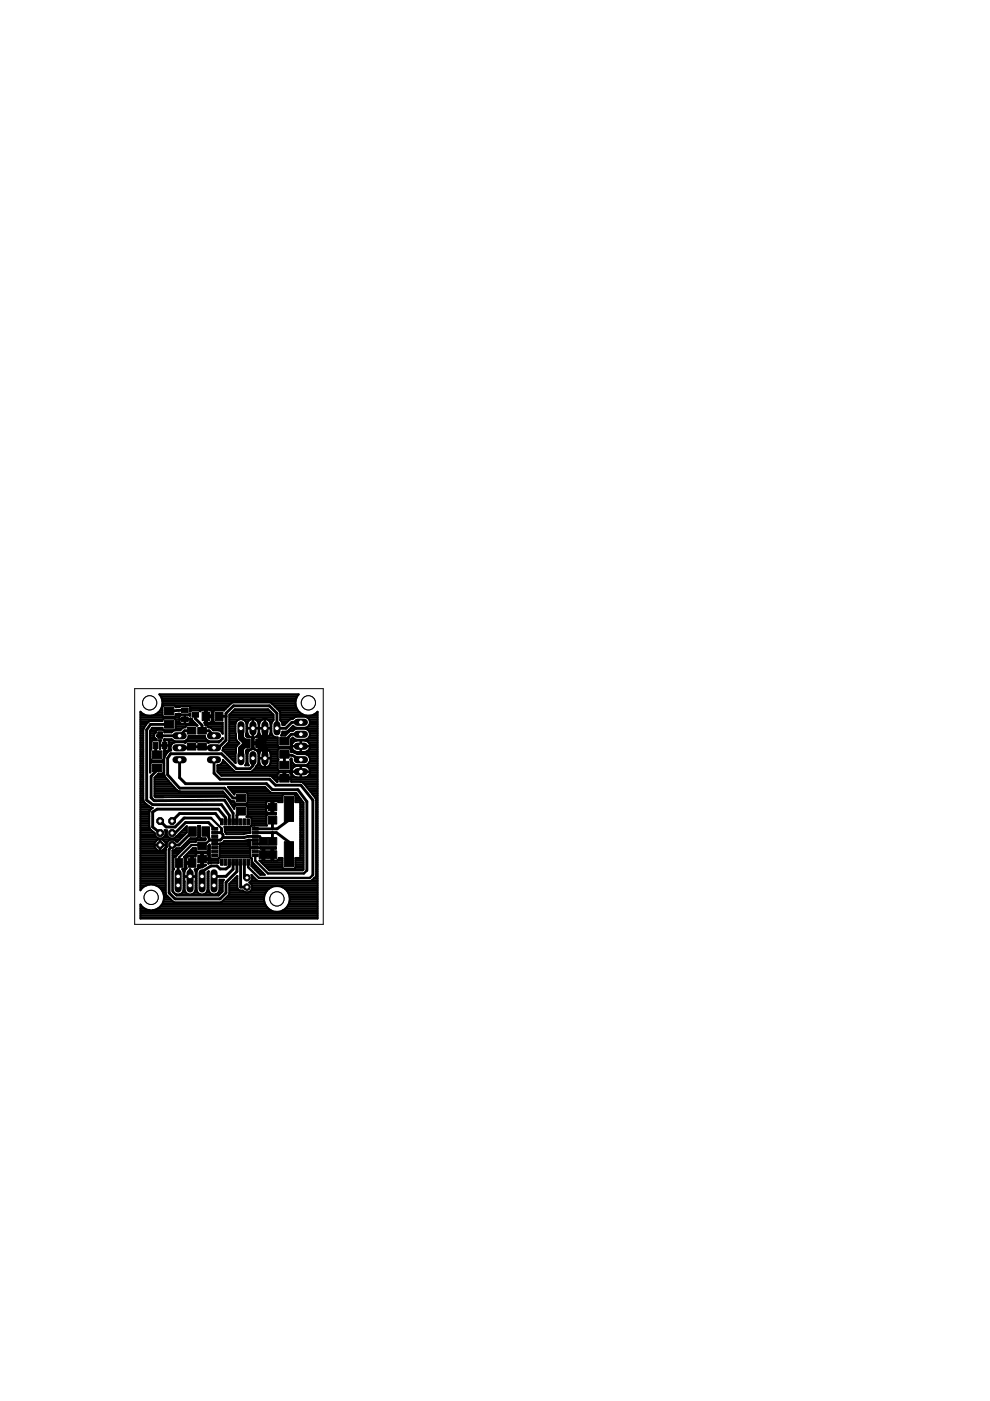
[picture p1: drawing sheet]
<svg xmlns="http://www.w3.org/2000/svg" width="210mm" height="297mm" viewBox="0 0 210 297" stroke-linecap="round" stroke-linejoin="round" font-family="sans-serif">
<g fill="#000" stroke="#000" stroke-width=".21">
<path d="M32.3 159.2h2v1.6h-2zM32.5 157.4h1v1.3h-1zM33.4 155.2h1.1v1.3h-1.1zM34.4 157.4h1v1.3h-1zM34.9 150h2v1.6h-2zM34.9 152.8h2v1.6h-2zM38.5 152h1.4v1h-1.4zM38.5 150.1h1.4v1h-1.4zM39.7 157.6h1.8v1.4h-1.8zM39.7 154.2h1.8v1.4h-1.8zM40.7 151h1.4v1.1h-1.4zM41.9 157.6h1.9v1.4h-1.9z"/>
<path d="M41.9 154.2h1.9v1.4h-1.9zM42.9 151h1.6v1.8h-1.6zM45.7 151h1.6v1.8h-1.6zM51.4 156.7h1.6v1.8h-1.6zM54.2 156.7h1.6v1.8h-1.6zM59.3 159.1h2v1.6h-2zM59.3 156.3h2v1.6h-2zM32.3 162h2v1.6h-2zM40 175.3h1.6v2h-1.6zM41.9 178.5h1.9v1.6h-1.9zM42.8 175.3h1.6v2h-1.6zM44.9 175.5h1.3v.5h-1.3z"/>
<path d="M44.9 176.3h1.3v.5h-1.3zM44.9 177.1h1.3v.5h-1.3zM44.9 177.8h1.3v.6h-1.3zM44.9 178.6h1.3v.6h-1.3zM44.9 179.5h1.3v.5h-1.3zM46.8 173.6h.5v1.3h-.5zM47.5 173.6h.6v1.3h-.6zM48.3 173.6h.6v1.3h-.6zM49.1 173.6h.6v1.3h-.6zM50 173.6h.5v1.3h-.5zM50.1 168.4h2v1.6h-2zM50.1 171.2h2v1.6h-2z"/>
<path d="M50.7 173.6h.6v1.3h-.6zM51.5 173.6h.6v1.3h-.6zM52.3 173.6h.6v1.3h-.6zM53.5 179.5h1.3v.5h-1.3zM53.5 178.6h1.3v.6h-1.3zM53.5 177.8h1.3v.6h-1.3zM53.5 177.1h1.3v.5h-1.3zM53.5 176.3h1.3v.5h-1.3zM53.5 175.5h1.3v.5h-1.3zM54.9 177.6h1.9v1.6h-1.9zM56.9 177.6h1.8v1.6h-1.8zM56.9 170.3h1.8v1.6h-1.8z"/>
<path d="M56.9 173.1h1.8v1.6h-1.8zM59.3 161.4h2v1.6h-2zM59.3 164.2h2v1.6h-2zM60.3 168.8h1.9v5.4h-1.9zM60.3 178.5h1.9v5.3h-1.9zM37.1 182.1h1.7v1.8h-1.7zM39.9 182.1h1.7v1.8h-1.7zM41.9 181.3h1.9v1.6h-1.9zM44.9 180.3h1.3v.5h-1.3zM44.9 181.1h1.3v.5h-1.3zM46.8 182.2h.5v1.3h-.5zM47.5 182.2h.6v1.3h-.6z"/>
<path d="M48.3 182.2h.6v1.3h-.6zM49.1 182.2h.6v1.3h-.6zM50 182.2h.5v1.3h-.5zM50.7 182.2h.6v1.3h-.6zM51.5 182.2h.6v1.3h-.6zM52.3 182.2h.6v1.3h-.6zM53.5 181.1h1.3v.5h-1.3zM53.5 180.3h1.3v.5h-1.3zM54.9 180.4h1.9v1.6h-1.9zM56.9 180.4h1.8v1.6h-1.8z"/>
<circle cx="36.5" cy="174.1" r=".78"/>
</g>
<g fill="none" stroke="#000" stroke-width=".61">
<path d="M33 158.1v1.6l.3 .3M35.9 153.6h-4l-.8 1.1v15l1.3 .9h14.6l1.6 2.3v1.3M39.2 150.6l-3.3 .2M40.6 154.9h-1.5l-1 1.1h-4.8l.7-.1M41.4 151.6v.7l1.4 1.5v1.1h1.5l1.1 1.1M46.5 151.9h1.4M60.3 159.9v2.3M63.8 153.1h-1.9l-1.3 1.3h-1.9v-3.2l-1.6-1.6h-7.6l-1.6 1.6v5.8l-1.6 1.5h-3.2l-.3-.2-4.7 .2M63.8 155.7h-2l-1.5 1.4M33.3 162.8v.5l-1.3 1.3v4.5l.7 .7 14.9-.1 1.8 2.7v1.8M36.5 174.1l1.6-1.6h7.6l1.3 1.7M38.1 161.1v3.8l1.2 1.3h17.2l1.3 1.2h5.4l1.9 2.6v14.6"/>
<path d="M40.8 176.3l-2.8 2.9h-1.5l-.6 .9v9.2l1.2 1.3h9.6l1.2-1.3v-2.2l2.3-2.3v-2M43.6 176.3l.5 .6 .3 1.2h2.3l.6-.5M44.7 173.4h-5.7l-1.9 1.9h-1.9l-1.2-1.2M45.4 161.1v2.8l1.3 1.3h10.4l1.3 1.3h5.4l2.5 3.2v15.8M45.5 176.5h1.4M45.5 175.7l-1.3-1.3h-4.9l-2.2 2.2h-.6M46.9 176.5l.4 .4v.7M47 175.7l-.1 .8M47.8 174.2v-.8l-1.5-1.8h-13l-.9 .6v3.1l1.6 1.3M51.1 172l-.9 .9v1.3M53.6 160.8v1.5l-.6 .7h-2.9l-3.1-3.2h-10.8l-.7 1v3.5l2.6 2.8h9.5l1.8 2.1h1.7M54.1 176.5h4.5l2.7 2v2.6"/>
<path d="M54.1 177.3h-1.5l-.9 .3h-4.4M57.8 173.9v1.8M57.8 176.5v1.9M60.3 160.1h1.6l1.9 1M61.3 171.5v2.4l-2.5 1.8h-4.7M38 183l-.2 .7v2.1M48.6 182.9v.8l-.7 .5h-1.2l-.7-.6h-1.3l-1.9 1.2v1M49.4 182.8v1.5l-1.5 1.5h-2.5M51 182.8v5.3h1.4M51.8 182.8v3.3h.6"/>
</g>
<g fill="none" stroke="#000" stroke-width=".42">
<path d="M29.8 158.2h.6M29.8 158.9h.6M29.8 157.8h.6M29.8 156.3h.6M29.8 155.2h.6M29.8 152.5h4.7M29.8 154.8h.6M29.8 159.7h.6M29.8 159.3h.6M29.8 158.5h.6M29.8 157.4h.6M29.8 157h.6"/>
<path d="M29.8 156.7h.6M29.8 155.9h.6M29.8 155.5h.6M29.8 154.4h.6M29.8 154.1h.9M29.8 153.7h1.2M29.8 153.3h1.4M29.8 152.9h1.8M29.8 152.2h8.2M29.8 151.8h4.7M29.8 151.4h.7M29.8 151h.1"/>
<path d="M31.7 152.9l-.4 .3-.9 1.4v15.2M31.7 152.9h.1M31.8 152.9h2.6v-.3l.3-.2h2.3l.3 .2v2l-.3 .2M31.8 152.9h-.1M31.8 158.2h.3M31.8 158.9h.2M31.8 157.8h.3M31.8 156.3h.9M31.8 155.2h1.2M31.8 159.7h.1M31.8 159.3h.1M31.8 158.5h.3"/>
<path d="M31.8 157.4h.3M31.8 157h.4M31.8 156.7h1.2M31.8 155.9h.8M31.8 155.5h1M31.9 154.8h1.3M32.2 154.4h2.2M32.7 156.3l.3 .4M33 151.4h1.4M33 156.7l.3 .2h-1l-.2 .3-.2 3.8 .3 .2h2.3l.2-.2 .2-4.1h-.2l.2-.2M33.5 151h.9M33.7 157l.2 .2v1.6l.1-.7h1.9v.7l-.2 .3-.8 .1v-2.3l.9 .2 .1 .9h-1.9v-.8l.2-.2z"/>
<path d="M33.8 157h.3M33.9 147.3h29.3M33.9 158.2h.1M33.9 157.8h.1M33.9 150.7h.5M33.9 158.5h.1M33.9 157.4h.1M34.1 147.7h28.9M34.1 150.3h.3M34.3 149.9h.1M34.3 148h28.5M34.4 148.4h28.3"/>
<path d="M34.4 149.5h14.2M34.4 149.2h14.6M34.4 148.8h28.3M34.7 159.7h.7M34.7 159.3h1M34.9 156.7h.1M34.9 158.2h.1M34.9 158.9h.1M34.9 157.8h.1M34.9 155.2h1.6M34.9 158.5h.1M34.9 157.4h.1"/>
<path d="M34.9 157h.1M35.7 157h1.1M35.8 158.9h.4M35.9 158.2h.3M35.9 157.8h.5M35.9 158.5h.3M35.9 157.4h1.1M37.2 152.5h3.5M37.2 151.8h.9M37.3 149.9h.2M37.3 154.4h1.4M37.3 154.1h2"/>
<path d="M37.3 153.7h4.4M37.3 153.3h.8M37.3 152.9h.7M37.3 151.4h.9M37.7 149.9h-.4l-.3-.3h-2.3l-.3 .2v2l.3 .2h2.3l.3-.2v-.4l2.8 .1 .2-.2v.5l-.2-.2h-.9v1.9h.8l.3-.2M37.7 149.9h.4l.2-.2h1.8l.2 .2M37.7 149.9h.1M38 152.5l.1 .8M38.1 153.3l.3 .2h.8v-1.9h-1l-.2 .3v.6h2.4v-.2l1.5 1.5h-2.4l-.2 .4-.6 .1-.5 .5h-1.1l-.7 .5h-1.5v-.3l-.3-.3h-1.3l-.7 1.2 .1 .4M38.3 154.8h-3.6l-.3-.2v-.3h-2.1l-.5 .7v8.8M39.2 157.4h.1M39.2 153.3h.1"/>
<path d="M39.2 152.9h.1M39.2 152.2h.1M39.2 151.8h.1M39.3 157.5l-2.2-.1a1.17 1.17 0 0 0-.8 1.7h-.4l-.3 .3-.8 1.2 .1 3.9M39.3 157.5h.1M39.3 157.5l.2-.3h4.4l.3 .3M39.3 157h4.8M39.8 156.7l.2-.7h1.7h1.8l.1 .7M39.8 156.7l-.7 .5h-2l-.7-.5h-1.5M39.8 156.7h3.8M40 156.3h3.5M40.2 151.4h.1"/>
<path d="M40.3 153.3h1M40.3 150.7h2.2M40.3 149.9v1l.2-.3M40.3 149.9h7.9M40.3 150.3h7.6M40.4 152.5l-.1 .8M40.4 152.9h.6M42.3 150.6l.1 .2M42.4 150.8l.3-.3h.8v1.2h1.4v-.8l-.2-.3-.8-.1v2.7h.7l.3-.2v-.9h-1.4v1.1h-.2l.3 .6h.3l.3 .4 .5 .1 .5 .5h1.2l.4 .2 .4 .6v-2.4h-1.7l-.2-.3M42.4 150.8h.1M43.4 153.3h3.8M43.5 150.7h.4"/>
<path d="M43.5 152.5h.4M43.5 152.9h.4M43.5 152.2h.4M43.5 151.4h.4M43.5 151h.4M43.6 153.7h3.6M43.6 156.7l.8 .5h2l.7-.5M43.9 151.8h1.4M44.1 157.4h.2M44.1 154.1h3.1M44.2 157.5h.1M44.8 150.7h.6"/>
<path d="M44.8 154.4h2.4M44.9 152.9h.4M44.9 152.5h.4M44.9 152.2h.4M44.9 151.4h.4M44.9 151h.4M45.2 154.8h2M46.7 157h.1M46.9 155.2h.3M47.1 156.7l.1-.3v.3M47.1 156.7h.1M47.2 156.7l-.8 .7-2.2 .1"/>
<path d="M47.2 155.5h.1M47.2 158.9h2.8M47.3 158.5h2.7M47.5 159.3h2.5M47.7 158.2h2.5M47.8 159.7h2.2M48.1 157.8h2.4M48.5 157.4h2.1M48.6 156.3h1.4M48.6 155.2h1.3M48.6 152.5h2.1M48.6 154.8h1.3"/>
<path d="M48.6 157h1.6M48.6 156.7h1.5M48.6 155.9h1.4M48.6 155.5h1.4M48.6 154.4h1.3M48.6 154.1h1.3M48.6 153.7h1.3M48.6 153.3h1.4M48.6 152.9h1.6M48.6 152.2h9.4M48.6 151.8h9.4M48.7 151.4h9.2"/>
<path d="M49.1 151h8.4M49.5 150.7h7.6M50 156.7l-.1-3.3a1.2 1.2 0 0 1 1.2-.9 1.2 1.2 0 0 1 1.2 .9l-.2 2.6 .3 .3h.7l-.3-.2a1.61 1.61 0 0 1-.4-1.6h2.4v.9l-.5 .8h.5v2.7h-.6l-.4-.4M50 156.7l.2 .3M50.2 157l.6 .6-.8 .9M51.5 152.5h1.6M52 152.9h.7M52.1 159.3h.6M52.1 155.9h.6M52.2 159.7h.3M52.2 155.5h.3M52.2 153.3h.3"/>
<path d="M52.3 155.2h.1M52.3 154.8h.1M52.3 154.4h1.3M52.3 154.1h.1M52.3 153.7h.1M52.4 158.9l-.3 .3 .2 2.5-.3 .6 .7-.1-.2-.5v-1.9a1.19 1.19 0 0 1 1.1-1 1.19 1.19 0 0 1 1.2 1v1.9l-.6 1.1-1.1 .9-3.4-.1-2.4-2.5M53.4 158.2h.4M53.4 157.8h5.5M53.4 158.5h.4M53.4 157.4h1.4M53.4 157h.4M53.4 156.7h.4"/>
<path d="M53.6 156.3h.1M53.6 155.2h.1M53.6 152.5h.1M53.6 154.8h.1M53.6 155.9h.1M53.6 155.5h.1M53.6 154.1h.1M53.6 153.7h.1M53.6 153.3h.1M53.6 152.9h.1M53.7 156.4h.1M53.7 152.4v4"/>
<path d="M53.7 152.4h.1M53.7 154.4h2.4M53.7 156.4h.2l-.1 .2M53.7 152.4l.4 .1M53.8 156.6v.8h2.5v-.8M53.8 157.8v.7M54 158.9h.1M54.1 152.5l.7 .7v1.1h-2.4v-.8a1.23 1.23 0 0 1 1.2-1.1v4l-.3-.1 .1 .2v2.1l-.2 .3h-.8M54.1 152.5h1.5M54.5 159.3h.7M54.6 155.9h.6M54.6 152.9h.6"/>
<path d="M54.7 159.7h.3M54.8 155.5h.2M54.8 153.3h.2M54.8 158.2h.4M54.8 158.9h.4M54.8 156.3h.4M54.8 155.2h.1M54.8 154.8h.1M54.8 158.5h.4M54.8 157h.4M54.8 156.7h.4M54.8 154.1h.1"/>
<path d="M54.8 153.7h.1M55.2 157.4h3.7M55.5 156.2l-.1-.1a1.61 1.61 0 0 1-.5-1.6h2.5l-.1 1.1-.7 .7M55.5 156.2h.1M55.6 156.2h-.4v2.7h.4l-.5 .6-.1 1.2h2.4v-.8a1.24 1.24 0 0 0-1.1-1.1M56.1 156.3l.2 .3M56.1 156.3h.1M56.1 155.2h.1M56.1 152.5h.1M56.1 154.8h.1M56.1 155.9h.1M56.1 155.5h.1"/>
<path d="M56.1 154.1h.1M56.1 153.7h.1M56.1 153.3h.1M56.1 152.9h.1M56.1 158.9h.1M56.1 159.7h.1M56.1 159.3h.1M56.2 158.8h.1M56.2 156.4h.1M56.2 152.4v4M56.2 158.8v3.9M56.2 152.4h.1"/>
<path d="M56.2 154.4h1.3M56.3 152.4l.3 .1M56.3 158.2h2.6M56.3 158.5l-.2 .3v3.9l-.9-.4M56.3 157.8v.7M56.3 158.5h5.6M56.3 157h2.6M56.3 156.7h2.6M56.6 152.5l.7 .7 .1 1.1h-2.5v-.8a1.23 1.23 0 0 1 1.2-1.1v3.9M56.6 156.3l-.3 .1M56.7 156.3h1.7M56.7 158.9h2.2"/>
<path d="M56.7 152.5h1.3M57.1 155.9h.7M57.1 159.3h1.8M57.1 152.9h.7M57.3 159.7h1.6M57.3 155.5h.3M57.3 153.3h.3M57.4 155.2h.1M57.4 154.8h.1M57.4 154.1h.1M57.4 153.7h.1M57.7 149.2h5"/>
<path d="M58 149.5h4.7M58.4 149.9h4.4M58.8 150.3h4.2M59.2 150.7h4M59.4 151h4.2M59.4 151.1v1.6l.3 .3 .2 .7h.4l1.2-1.2M59.4 151.1l-1.9-2.1-.2-.1h-7.9l-1.9 1.7h-2l-.2 .2v2.1M59.4 152.5h2.1M59.4 152.2h3M59.4 151.8h7.9M59.4 151.4h4.7M59.6 155.9h.9"/>
<path d="M59.6 152.9h1.5M59.8 155.5h1.1M59.8 153.3h.9M59.9 153.7h.4M61.2 154.8h1.1M61.3 155.2l-1.4-.1-.3 .8h.9l.8-.8 .8-.1 .7-.5h2a1.18 1.18 0 0 1 .9 1.4M61.5 152.5l.6-.1 .7-.4h2l.4 .1 .5 .8M61.6 154.4h5.7M61.6 158.2h5.7M61.7 158.9h.3M61.7 157.8h.2M61.7 159.3h.8"/>
<path d="M61.7 157.4h.4M61.7 157h1M61.8 156.7h.6M62 154.1h.3M62.1 157.4l-.3 .8M62.4 156.7l-.4-.3-.3 .3v1.4l-.2 .2h-2.4l-.2-.2v-1.8a1.16 1.16 0 0 1-1.4-.9v-2l.5-.7v-1.2l-1.2-1.1h-7l-1.2 1.1v5.6l-1.3 1.5-.1 .5 2.8 2.7v-3.3M62.4 156.7l.4 .1h2l.4-.1M62.5 159.7h4.8M62.8 157l-.7 .4M62.8 157h.9v2.4h-.8a1.18 1.18 0 0 1-1.1-1.1h3.9a1.19 1.19 0 0 1-1.1 1.1h-.8v-2.4h1M63.7 158.9h.1M63.7 157.8h.1"/>
<path d="M63.7 159.3h.1M63.7 158.5h.1M63.7 157.4h.1M63.7 157h.1M64.8 157l.7 .4M64.8 157h2.5M65.1 159.3h2.2M65.2 156.7h2.1M65.2 152.2h2.1M65.3 154.1h2M65.3 154.8h2M65.4 157.4h1.9"/>
<path d="M65.5 157.4l.2 .8M65.5 158.9h1.8M65.6 156.3h1.7M65.6 152.5h1.7M65.6 153.7h1.7M65.6 155.2h1.7M65.7 157.8h1.6M65.7 152.9a1.18 1.18 0 0 1-.9 1.4h-2l-.7-.4-1.4 1.2M65.7 155.9l-.5 .8M65.7 155.9h1.6M65.7 155.5h1.6M65.7 153.3h1.6"/>
<path d="M65.7 152.9h1.6M65.7 158.5h1.6M66.7 151.4h.6M67.2 151h.1M29.8 179.9h3.2M29.8 170.9h1.8M29.8 172.4h1.8M29.8 175h1.8M29.8 176.9h3M29.8 173.1h1.8M29.8 179.1h5.6M29.8 178h8.3"/>
<path d="M29.8 163.4h.6M29.8 179.5h3M29.8 178.8h3M29.8 178.4h3.3M29.8 177.6h3.6M29.8 177.2h3.2M29.8 176.5h2.9M29.8 176.1h2.4M29.8 175.8h2M29.8 175.4h1.8M29.8 174.6h1.8M29.8 174.3h1.8"/>
<path d="M29.8 173.9h1.8M29.8 173.5h1.8M29.8 172.8h1.8M29.8 172h1.9M29.8 171.6h2.1M29.8 171.3h2.3M29.8 170.5h1.3M29.8 170.1h.8M29.8 169.8h.6M29.8 169.4h.6M29.8 169h.6M29.8 168.6h.6"/>
<path d="M29.8 168.3h.6M29.8 167.9h.6M29.8 167.5h.6M29.8 167.2h.6M29.8 166.8h.6M29.8 166.4h.6M29.8 166h.6M29.8 165.7h.6M29.8 165.3h.6M29.8 164.9h.6M29.8 164.5h.6M29.8 164.1h.6"/>
<path d="M29.8 163.8h.6M29.8 163h.6M29.8 162.6h.6M29.8 162.3h.6M29.8 161.9h.6M29.8 161.5h.6M29.8 161.2h.6M29.8 160.8h.6M29.8 160.4h.6M29.8 160h.6M30.4 169.8l.1 .3M30.5 170.1h.1"/>
<path d="M30.5 170.1l1.6 1.2M31.6 175.5h.1M31.7 175.6v.2M31.7 175.8l1.1 .8v.5l.7 .6h.9l.7-.6v-.9l-.2-.2 .6 .1-.1 1 .6 .6h1l.4-.4M31.8 163.4h.1M31.8 163.8h.1M31.8 163h.1M31.8 162.6h.1M31.8 162.3h.1M31.8 161.9h.1M31.8 161.5h3M31.8 161.2h.3"/>
<path d="M31.8 160.8h.1M31.8 160.4h.1M31.8 160h.1M32.1 171.3h.3l-.5 .4-.3 .3 .1 3.6M32.8 168.6h15.2M32.8 168.3h14.8M32.8 167.9h14.5M32.8 167.5h4.7M32.8 167.2h4.4M32.8 166.8h4M32.8 166.4h3.7M32.8 166h3.4"/>
<path d="M32.8 165.7h3M32.8 165.3h2.7M32.8 164.9h2.4M32.8 179.2h2.3v.4l-.7 .7h-.9l-.7-.7zM33 169h1.7M33 169l14.7-.1 .5 .3 1.5 2.3v-.5l.2-.2h2.4l.2 .2v2l-.2 .2 4.2-.1M33.1 164.5h1.8M33.5 178l-.7 .7v.4M33.5 164.1h1.3M33.9 178v2.3M33.9 179.9h.1M33.9 179.5h.1"/>
<path d="M33.9 178.8h.1M33.9 178.4h.1M34 178v2.3M34.4 178l.7 .7v.4M34.5 177.6h1.4M34.5 161.2h.3M34.7 163.8v-2l-.2-.2h-2.3l-.3 .2-.1 2M34.7 163.8l-.2 .2h-.9l-.8 .9v3.9l.2 .2M34.7 163.4h.1M34.7 163.8h.1M34.7 163h.1M34.7 162.6h.1"/>
<path d="M34.7 162.3h.1M34.7 161.9h.1M34.7 160.8h.1M34.7 160.4h.2M34.7 160h.5M34.8 178.4h.9M34.9 164.5l2.6 3M34.9 179.9h.3M34.9 177.2h.6M34.9 164.6v.1M35.1 176.1h.3M35.1 176.9h.3"/>
<path d="M35.1 176.5h.3M35.1 179.5h.3M35.1 178.8h.3M35.2 179.8l-.1 9.7 1.6 1.7 10.1 .1 .4-.3M35.4 179.6l-.2 .2M37.1 177.6h1.4M37.3 178.4h.4M37.4 177.2h1.5M37.5 167.5h.1M37.5 167.5l.1 .2M37.6 167.7h.1M37.7 167.7l.5 .1h9.1l1.5 1.8"/>
<path d="M37.9 176.9h1.3M38.2 176.5h1.4M38.6 179.5h.7M38.6 176.1h1M39 179.9h-1.6l-.4 .4M39 179.1h.7M39 175.8h.6M39.4 178.8h.7M39.4 175.4h.2M39.6 176.5l-1.9 2h-.3l-.4-.5h-1l-.6 .7v.9M39.6 176.5v-1.3l-2.2 2.1M39.8 178.4h1.7"/>
<path d="M40.1 178h3.5M40.8 176.3l-.3 .4M40.8 179.9l.7-.1v.5l.3 .3h2.1l.3-.3v-1l.2-.3 .1 2.8M40.9 179.8l-1.9 1.9M41.5 178.4v.1l-1.3 .1-2.9 3.1h-.3l-.3 .2v2.1l.2 .2-.1 .2M41.9 177.6h.7M42 176.9h.4M42 177.2h.4M42 176.5h.4M42 176.1h.4M42 175.8h.4M42 175.4h.4"/>
<path d="M43.6 178v-.3h-.9l-.3-.2v-2.4h-.4v2.4l-.2 .2h-1.4l-2.3 2.2M43.6 178l-.1 .1h-1.7l-.3 .3M44.2 179.9h.3M44.2 179.5h.3M44.4 179.1h.1M45.4 175.7h.1M45.5 178.9h1.1M45.5 178.9h.1M46.1 163.4h3.5M46.1 163h3.1M46.1 162.6h2.7M46.1 162.3h2.3"/>
<path d="M46.2 163.8h13M46.6 179.9h6.4M46.6 179.5h6.4M46.6 164.1h12.2M46.6 179.1h6.5M46.9 161.9h1.1M47.1 178.8h6M47.2 161.5h.5M47.3 161.1a1.1 1.1 0 0 1-1.2 1.1v1.4l.8 .9h10.4l1.4 1.3h.1v-.6h1.3v-1.5h-.9l-.4 .4M47.3 161.2h.1M47.5 178.4h5.5M47.6 175.4h5.5"/>
<path d="M47.7 176.1h5.4M47.7 175.8h5.4M47.7 176.3h.1M47.9 176.5h5.2M48 169h.3M48.2 160h1.7M48.3 169.4h.3M48.5 169.8h.4M48.6 167.2h7.9M48.6 160.4h1.3M48.8 169.6h.1M48.8 169.6l.1 .2"/>
<path d="M48.8 170.1h.9M48.9 167.5h8M48.9 169.8l.3 .1M49 169.8h.1M49 160.8h.9M49 170.5h7.4M49.2 169.9h.1M49.2 169.9h.5v.3M49.2 167.9h8M49.3 170.9h.5M49.3 161.2h.6M49.5 171.3h.2"/>
<path d="M49.5 168.3h.2M49.7 170.2l.2 .2h2.4l.2-.2M49.7 161.5h.2M51.8 178.3h-4.2l-.5 .4-.5 .1v3M51.8 178.3h.1M51.9 178.3l1.1-.3 .1 1.2M52.2 161.9h.3M52.3 161.5h.2M52.3 161.2h.2M52.3 160.8h.2M52.3 160.4h.2M52.3 160h.2"/>
<path d="M52.4 170.9h5.6v-1.1l1.9 .3v-1.4l.2-.3h2.3l.2 .3v1.4h1l.1 .1v11.6M52.5 172.4h6v.3h-1.8l-.2 .2v2l.1 .1h-3.3M52.5 170.2v-2l-.2-.2h-2.4l-.2 .2v.3l-1.4-1.6h7.9l1.4 1.2h5.2l1.5 2.1v14.1l-.1 .2h-7.1l-2.1-2h.6v-1.1h2.4v1.1h.7l.4-.3v-.3h.8v2.1M52.5 172.8h4.1M52.5 172h3.9M52.5 171.6h3.9M52.5 171.3h5.1M52.5 170.1h3.9M52.5 169.8h7.4M52.5 169.4h7.4M52.5 169h7.4M52.5 168.6h7.4"/>
<path d="M52.5 168.3h10.4M53 178.1h1.1M53 179.7h2.2M53 179.3l.1 2.5M53.1 175.3v1.3h-.5l-1 .3h-3.6l-.1-.4M53.1 179.2l-.1 .1M53.1 173.2l.2 .2v1.6M53.1 175.3h-5.5l.1 1 .2 .2M53.3 175l-.2 .3M53.3 174.6h3.2M53.3 174.3h3.2M53.3 173.9h3.2"/>
<path d="M53.3 173.5h3.2M53.6 163.4h8.2M54 163h4.9M54 175h-.1M54.1 179.7h.1M54.3 162.6h1.5M54.5 162.3h.7M54.7 161.9h.3M54.8 161.5h.2M54.8 161.2h.2M54.8 160.8h1.3M54.8 160.4h.2"/>
<path d="M54.8 160h.2M55.2 179.9h3.3M55.2 179.6h3.3v.3h-.5v1.1h-2.4v-1.1h-.4zM55.2 162.3l-.2-.5v-1h2.4v1l-.3 .5M56 179.9h1.6v2.6h-1.6zM56.1 162.6h.1M56.1 162.3h.1M56.1 161.9h.1M56.1 161.5h.1M56.1 161.2h.1M56.1 160.4h.1M56.1 160h.1"/>
<path d="M56.2 162.7h.1M56.2 160.8h2.7M56.4 170.9v-.8l.2-.2 1-.1v2.6M56.6 162.6h2.3M56.8 172.4l-.4-.3v-.8h1.6v1.1M57.1 162.3l-.8 .4M57.1 162.3h1.8M57.3 161.9h1.6M57.4 164.5h1.4M57.4 161.5h1.5M57.4 161.2h1.6M57.4 160.4h1.5"/>
<path d="M57.4 160h1.5M57.6 172h.4M57.6 171.6h.4M57.6 170.5h.4M57.6 170.1h.4M57.8 164.9h2.3M58.2 165.3h.6M58.6 165.7h.2M58.8 164.1v.7h2.9v-.7M60.1 164.5h.4M60.1 164.1h.4M60.1 163.8h.4"/>
<path d="M60.5 164.9h6.8M61.3 171.5l-.4 .4M61.4 163.8h.4M61.6 161.2h.2M61.7 160.8h.1M61.7 160.8l-.2 .3 .2 .1v2l-.2 .2M61.7 163h.3M61.7 162.6h.6M61.7 162.3h5.6M61.7 161.9h.5M61.7 161.5h.3M61.7 164.1l-.3-.4h-.9v1.5h1.2v.6h2"/>
<path d="M61.7 165.7h5.6M61.7 165.3h5.6M61.7 164.5h.5M61.7 164.1h.2M61.8 163.7h4M61.8 163.7h.1M61.8 163.7l.4 .8M62.2 164.5l.5 .3h1v-2.4h-.8a1.23 1.23 0 0 0-1.1 1.2h4a1.22 1.22 0 0 0-1.2-1.2h-.8v2.4h1l.5-.3M62.6 168.6h.6M62.6 169.8h1.4M62.6 169.4h1.2M62.6 169h.9"/>
<path d="M63.6 170.1h.7M63.7 179.9h.6M63.7 170.9h.6M63.7 172.4h.6M63.7 175h.6M63.7 176.9h.6M63.7 173.1h.6M63.7 179.1h.6M63.7 178h.6M63.7 179.5h.6M63.7 178.8h.6M63.7 178.4h.6"/>
<path d="M63.7 177.6h.6M63.7 177.2h.6M63.7 176.5h.6M63.7 176.1h.6M63.7 175.8h.6M63.7 175.4h.6M63.7 174.6h.6M63.7 174.3h.6M63.7 173.9h.6M63.7 173.5h.6M63.7 172.8h.6M63.7 172h.6"/>
<path d="M63.7 171.6h.6M63.7 171.3h.6M63.7 170.5h.6M63.7 165.7l.5 .2M63.7 165.7v.1M63.7 163.4h.1M63.7 164.5h.1M63.7 164.1h.1M63.7 163.8h.1M63.7 163h.1M63.7 162.6h.1M64.2 165.9h.1"/>
<path d="M64.3 165.9l2.7 3.5M64.3 166h3M64.6 166.4h2.7M64.9 166.8h2.4M65.1 160h2.2M65.2 167.2h2.1M65.3 162.6h2M65.4 164.5h1.9M65.4 161.9h1.9M65.5 160.4a1.19 1.19 0 0 1-.7 1.8h-2a1.19 1.19 0 0 1-1-1.3l-.1-.1M65.5 160.4l-.7-.5h-1.8l-.9-.5h-.4v-.4l-.2-.3h-2.4l-.2 .3v1.9l.2 .2-.2 .1v2l.2 .2M65.5 160.4h1.8"/>
<path d="M65.6 167.5h1.7M65.6 163h1.7M65.6 161.5h1.7M65.6 164.1h1.7M65.7 160.8h1.6M65.7 161.2h1.6M65.7 163.4h1.6M65.8 163.7h.1M65.8 163.7l-.5 .8M65.8 163.8h1.5M65.8 167.9h1.5M66.1 168.3h1.2"/>
<path d="M66.4 168.6h.9M66.7 169h.6M67 169.4v.1M67 169.4h.3M67 179.9h.3M67 169.5l.1 .1M67 170.9h.3M67 172.4h.3M67 175h.3M67 176.9h.3M67 173.1h.3M67 179.1h.3"/>
<path d="M67 178h.3M67 179.5h.3M67 178.8h.3M67 178.4h.3M67 177.6h.3M67 177.2h.3M67 176.5h.3M67 176.1h.3M67 175.8h.3M67 175.4h.3M67 174.6h.3M67 174.3h.3"/>
<path d="M67 173.9h.3M67 173.5h.3M67 172.8h.3M67 172h.3M67 171.6h.3M67 171.3h.3M67 170.5h.3M67 170.1h.3M67 169.8h.3M67.1 169.6l-.2 16.3-1.1 .9h-11l-1.5-1.3M29.8 181.8h5.3M29.8 180.3h3.6"/>
<path d="M29.8 181h5.3M29.8 181.4h5.3M29.8 193h27.6M29.8 194.5h37.5M29.8 194.1h37.5M29.8 193.7h37.5M29.8 193.4h37.5M29.8 192.6h.9M29.8 192.2h.4M29.8 191.9h.1M29.8 188.5h.2M29.8 188.1h.6"/>
<path d="M29.8 187.7h1.2M29.8 187.4h5.3M29.8 187h5.3M29.8 186.6h5.3M29.8 186.2h5.3M29.8 185.9h5.3M29.8 185.5h5.3M29.8 185.1h5.3M29.8 184.7h5.3M29.8 184.4h5.3M29.8 184h5.3M29.8 183.6h5.3"/>
<path d="M29.8 183.2h5.3M29.8 182.9h5.3M29.8 182.5h5.3M29.8 182.1h5.3M29.8 180.6h5.3M31 187.7l-.6 .4-.6 .7v-37.9a2.72 2.72 0 0 0 3.8 .1 2.72 2.72 0 0 0 .2-3.8h29.5a2.72 2.72 0 0 0 .2 3.8 2.72 2.72 0 0 0 3.8-.1v43.9h-37.5v-3a2.58 2.58 0 0 0 1.9 1.2M31 187.7l.7-.1 1.4 .1M33.1 187.7l1.1 .9 .4 .6M33.1 187.7h2M33.4 192.6h23.5M33.7 188.1h1.4M33.9 180.3h.1"/>
<path d="M33.9 192.2h22.6M34.1 188.5h1M34.3 191.9h22M34.4 188.9h.7M34.5 191.5h21.6M34.5 180.3h.6M34.6 189.2a2.74 2.74 0 0 1-2.2 3.8M34.6 189.3h.5M34.6 191.1h2M34.7 189.6h.5M34.7 190.7h1.6M34.8 190.4h1.1"/>
<path d="M34.8 190h.7M36.6 181.8h.3M36.6 181h1.2M36.6 181.4h.9M36.6 188.9h.1M36.6 188.5h.1M36.6 188.1h.1M36.6 187.7h.1M36.6 187.4h.1M36.6 187h.1M36.6 186.6h.1M36.6 186.2h.1"/>
<path d="M36.6 185.9h.1M36.6 185.5h.1M36.6 185.1h.1M36.6 184.7h.1M36.6 184.4h.2M36.6 184h.1M36.6 183.6h.1M36.6 183.2h.1M36.6 182.9h.1M36.6 182.5h.1M36.6 182.1h.1M36.6 180.6h1.6"/>
<path d="M36.8 184.4l-.2 .4M36.8 189.3h.1M37.2 189.6h.2M38.1 189.6h1.9M38.6 180.3h-2v8.7l.8 .9h9l.8-.9v-2.1l.3-.4h-1v2.2a1.19 1.19 0 0 1-1.1 1 1.19 1.19 0 0 1-1.2-1v-4M38.7 189.3h.7M38.7 184.4h.6M38.9 188.9h.3M38.9 184.7h.2M38.9 188.5h.2M38.9 188.1h.2M38.9 187.7h.2"/>
<path d="M38.9 187.4h.2M38.9 187h.2M38.9 186.6h.2M38.9 186.2h.2M38.9 185.9h1M38.9 185.5h.2M38.9 185.1h.2M39 181.7l.2 .2v2.1l-.3 .3h-.3l.3 .5v3.9a1.19 1.19 0 0 1-1.1 1 1.19 1.19 0 0 1-1.2-1M39 181.8h.6M39.1 186.9h.1M39.2 184h.3M39.2 183.6h.3"/>
<path d="M39.2 183.2h.3M39.2 182.9h1.4M39.2 182.5h.3M39.2 182.1h.3M39.3 184.4l.3-.3-.1-.9h1.1v-1.6l-.9 .1-.2 .3v.8h1.4v-1.2h.6l.2-.6 1-.1v1h1.5v-.7l-.4-.3h-.8v2.5h.7l-.8 .5a1.13 1.13 0 0 0-1.2 .9v3.9a1.19 1.19 0 0 0 1.1 1 1.19 1.19 0 0 0 1.2-1v-3.8l.2-.2M39.3 181.4h2.2M39.7 181h1.9M40.1 185.8l-1 .1v1M40.1 180.6h4.4M40.2 185.8v-1.5l.1 1.5M40.2 185.5h.1M40.2 185.1h.1"/>
<path d="M40.2 184.7h.1M40.2 184.4h.1M40.5 180.3h1M40.5 185.8l1 .1v2.8a1.19 1.19 0 0 1-1.2 1 1.19 1.19 0 0 1-1.2-1v-1.8M40.6 181.8h.3M40.6 182.5h.3M40.6 182.1h.3M40.6 189.6h1.9M40.7 185.9h1M41.2 189.3h.7M41.3 184.4h.6M41.4 188.9h.3"/>
<path d="M41.5 188.5h.2M41.5 188.1h.2M41.5 187.7h.2M41.5 187.4h.2M41.5 187h.2M41.5 184.7h.2M41.5 186.6h.2M41.5 186.2h.2M41.5 185.5h.2M41.5 185.1h.2M42 184h.4M42 183.6h1.3"/>
<path d="M42.7 181.8h.3M42.7 181h.3M42.7 181.4h.3M42.7 183.2h.3M42.7 182.9h.3M42.7 182.5h.3M43 182.1h3.3M43.2 189.6h1.8M43.8 189.3h.7M43.9 188.9h.4M44 188.5h.2M44 188.1h.2"/>
<path d="M44 187.7h.2M44 187.4h.2M44 187h.2M44 186.6h.2M44 186.2h.2M44 185.9h.2M44 185.5h.2M44 185.1h.2M44 181h.5M44.2 180.3h.3M44.2 181.8h.3M44.2 181.4h.3"/>
<path d="M44.2 182.9h2.1M44.2 182.5h2.1M44.2 184.7h.1M44.5 181.8l.2 .2h1.6M44.6 182.9h.1M45.7 189.6h.9M46.3 189.3h.7M46.3 182v1l-1.5-.1-.6 .2v-.7h-1.5v1h-.7l-.1 .7-.6 .2 .2 .5v1h-2.4v-.8l.2-.6M46.5 188.9h.7M46.5 188.5h.7M46.5 188.1h.7M46.5 187.7h.7"/>
<path d="M46.5 187.4h.7M46.5 187h.7M46.5 186.6h.9M46.6 181.8l-.3 .2M46.6 181.8h6.5M46.6 180.3h6.5M46.6 181h6.5M46.6 181.4h6.5M46.6 180.6h6.5M47.1 191.1h8.9M47.2 191h.1M47.5 190.7h8.5"/>
<path d="M47.9 190.4h8.1M48.3 190h7.7M48.6 189.6h7.6M48.6 189.3h7.7M48.6 188.9h3M48.6 188.5h1.8M48.6 188.1h1.7M48.6 187.7h1.7M48.7 187.4h1.6M49 187h1.3M49.4 186.6h.9M49.8 186.2h.5"/>
<path d="M50.1 185.9h.2M50.4 188.5l.5 .3h.6l.6 .4M50.4 188.5l-.1-2.8-1.7 1.7v2.1l-1.4 1.5M53 187h14.3M53.1 181.8l.2 .2M53.2 188.9h3.4M53.2 187.4h14.1M53.3 182h.1l.2 .9M53.3 182v1.6M53.3 185.5a1.1 1.1 0 0 1-.4 1.6 1.12 1.12 0 0 1 .6 1.2 1.12 1.12 0 0 1-.9 .9M53.3 185.5h.1M53.3 183.6h1"/>
<path d="M53.3 183.2h.6M53.3 182.9h.3M53.3 182.5h.1M53.3 182.1h.1M53.3 186.6h1.1M53.4 188.5h3.6M53.4 187.7h13.9M53.5 188.1h4.1M53.5 186.2h.6M53.5 185.9h.2M53.6 182.9l2.6 2.6h-1l-1.9-1.9M53.7 184h1"/>
<path d="M54.1 184.4h1M54.4 184.7h1M54.8 185.1h1M55.1 182.5h4.8M55.4 182.9h4.5M55.6 181.8h.4M55.6 180.3h.4M55.6 182.1h.4M55.6 180.6h.4M55.8 183.2h4.1M56.2 183.6h3.7M56.6 184h3.3"/>
<path d="M56.9 184.4h7.4M57.6 181.8h.4M57.6 180.3h.4M57.6 182.1h.4M57.6 180.6h.4M59.1 182.1h.8M59.9 188.1h7.4M60 193h7.3M60.5 188.5h6.8M60.5 192.6h6.8M60.8 188.9h6.5M60.9 192.2h6.4"/>
<path d="M61.1 189.3h6.2M61.1 191.9h6.2M61.3 189.6h6M61.3 191.5h6M61.4 190h5.9M61.4 191.1h5.9M61.4 190.7h5.9M61.4 190.4h5.9M62.6 184h1.7M62.6 183.6h1.7M62.6 183.2h1.7M62.6 182.9h1.7"/>
<path d="M62.6 182.5h1.7M62.6 182.1h1.7M63.7 181.8h.6M63.7 180.3h.6M63.7 181h.6M63.7 181.4h.6M63.7 181.8l-.1 .1h-1v2.1l-.2 .2h-2.3l-.2-.2M63.7 180.6h.6M66.1 186.6h1.2M66.5 186.2h.8M67 185.9h.3M67 181.8h.3"/>
<path d="M67 180.3h.3M67 181h.3M67 181.4h.3M67 185.5h.3M67 185.1h.3M67 184.7h.3M67 184.4h.3M67 184h.3M67 183.6h.3M67 183.2h.3M67 182.9h.3M67 182.5h.3"/>
<path d="M67 182.1h.3M67 180.6h.3"/>
<circle cx="58.7" cy="190.6" r="2.74"/>
</g>
<path d="M51.1 154.4v2l1.1 1.2-1.1 1.1v2.1M56.2 154.4v2l-1.2 1.2 1.2 1.1v2.1" fill="none" stroke="#000" stroke-width="1.3"/>
<path d="M44.4 178.1l-1.2 1.2h-.4l-.1-.1h-2.1l-2.6 2.6v1.2M54.1 178.1h-1l-.4 .4v.7l.6 .6 .8-.1M54.1 177.3h1l.8 1.1-.9 .5h-.9M52.6 183.6v.3l2.3 2.2h10.8l.6-.6M54.1 181.3v1.2l2.7 2.7h7.6l.7-.6" fill="none" stroke="#000" stroke-width=".51"/>
<path d="M44.7 173.4l2.3 2.3" fill="none" stroke="#000" stroke-width=".47"/>
<circle cx="36.5" cy="174.1" r=".47" fill="#fff" stroke="#000" stroke-width=".21"/>
<circle cx="34" cy="174.1" r=".78" fill="#000" stroke="#000" stroke-width=".21"/>
<circle cx="34" cy="174.1" r=".47" fill="#fff" stroke="#000" stroke-width=".21"/>
<circle cx="36.5" cy="176.6" r=".78" fill="#000" stroke="#000" stroke-width=".21"/>
<circle cx="36.5" cy="176.6" r=".47" fill="#fff" stroke="#000" stroke-width=".21"/>
<circle cx="34" cy="176.6" r=".78" fill="#000" stroke="#000" stroke-width=".21"/>
<circle cx="34" cy="176.6" r=".47" fill="#fff" stroke="#000" stroke-width=".21"/>
<circle cx="36.5" cy="179.2" r=".78" fill="#000" stroke="#000" stroke-width=".21"/>
<circle cx="36.5" cy="179.2" r=".47" fill="#fff" stroke="#000" stroke-width=".21"/>
<circle cx="34" cy="179.2" r=".78" fill="#000" stroke="#000" stroke-width=".21"/>
<circle cx="34" cy="179.2" r=".47" fill="#fff" stroke="#000" stroke-width=".21"/>
<path d="M44.6 156h1.5" fill="none" stroke="#000" stroke-width="1.5"/>
<circle cx="45.4" cy="156" r=".51" fill="#fff" stroke="#000" stroke-width=".21"/>
<path d="M44.6 158.5h1.5" fill="none" stroke="#000" stroke-width="1.5"/>
<circle cx="45.4" cy="158.5" r=".51" fill="#fff" stroke="#000" stroke-width=".21"/>
<path d="M44.6 161.1h1.5" fill="none" stroke="#000" stroke-width="1.5"/>
<circle cx="45.4" cy="161.1" r=".51" fill="#fff" stroke="#000" stroke-width=".21"/>
<path d="M37.3 156h1.5" fill="none" stroke="#000" stroke-width="1.5"/>
<circle cx="38.1" cy="156" r=".51" fill="#fff" stroke="#000" stroke-width=".21"/>
<path d="M37.3 158.5h1.5" fill="none" stroke="#000" stroke-width="1.5"/>
<circle cx="38.1" cy="158.5" r=".51" fill="#fff" stroke="#000" stroke-width=".21"/>
<path d="M37.3 161.1h1.5" fill="none" stroke="#000" stroke-width="1.5"/>
<circle cx="38.1" cy="161.1" r=".51" fill="#fff" stroke="#000" stroke-width=".21"/>
<path d="M56.2 160v1.5" fill="none" stroke="#000" stroke-width="1.5"/>
<circle cx="56.2" cy="160.8" r=".51" fill="#fff" stroke="#000" stroke-width=".21"/>
<path d="M53.6 160v1.5" fill="none" stroke="#000" stroke-width="1.5"/>
<circle cx="53.6" cy="160.8" r=".51" fill="#fff" stroke="#000" stroke-width=".21"/>
<path d="M51.1 160v1.5" fill="none" stroke="#000" stroke-width="1.5"/>
<circle cx="51.1" cy="160.8" r=".51" fill="#fff" stroke="#000" stroke-width=".21"/>
<path d="M63 158.2h1.5" fill="none" stroke="#000" stroke-width="1.5"/>
<circle cx="63.8" cy="158.2" r=".51" fill="#fff" stroke="#000" stroke-width=".21"/>
<path d="M63 155.7h1.5" fill="none" stroke="#000" stroke-width="1.5"/>
<circle cx="63.8" cy="155.7" r=".51" fill="#fff" stroke="#000" stroke-width=".21"/>
<path d="M63 153.1h1.5" fill="none" stroke="#000" stroke-width="1.5"/>
<circle cx="63.8" cy="153.1" r=".51" fill="#fff" stroke="#000" stroke-width=".21"/>
<path d="M58.7 153.6v1.6" fill="none" stroke="#000" stroke-width="1.5"/>
<circle cx="58.7" cy="154.4" r=".51" fill="#fff" stroke="#000" stroke-width=".21"/>
<path d="M56.2 153.6v1.6" fill="none" stroke="#000" stroke-width="1.5"/>
<circle cx="56.2" cy="154.4" r=".51" fill="#fff" stroke="#000" stroke-width=".21"/>
<path d="M53.6 153.6v1.6" fill="none" stroke="#000" stroke-width="1.5"/>
<circle cx="53.6" cy="154.4" r=".51" fill="#fff" stroke="#000" stroke-width=".21"/>
<path d="M51.1 153.6v1.6" fill="none" stroke="#000" stroke-width="1.5"/>
<circle cx="51.1" cy="154.4" r=".51" fill="#fff" stroke="#000" stroke-width=".21"/>
<path d="M63 163.6h1.6" fill="none" stroke="#000" stroke-width="1.5"/>
<circle cx="63.8" cy="163.6" r=".51" fill="#fff" stroke="#000" stroke-width=".21"/>
<path d="M63 161.1h1.6" fill="none" stroke="#000" stroke-width="1.5"/>
<circle cx="63.8" cy="161.1" r=".51" fill="#fff" stroke="#000" stroke-width=".21"/>
<path d="M45.4 185.1v1.5" fill="none" stroke="#000" stroke-width="1.5"/>
<circle cx="45.4" cy="185.8" r=".51" fill="#fff" stroke="#000" stroke-width=".21"/>
<path d="M42.8 185.1v1.5" fill="none" stroke="#000" stroke-width="1.5"/>
<circle cx="42.8" cy="185.8" r=".51" fill="#fff" stroke="#000" stroke-width=".21"/>
<path d="M40.3 185.1v1.5" fill="none" stroke="#000" stroke-width="1.5"/>
<circle cx="40.3" cy="185.8" r=".51" fill="#fff" stroke="#000" stroke-width=".21"/>
<path d="M37.8 185.1v1.5" fill="none" stroke="#000" stroke-width="1.5"/>
<circle cx="37.8" cy="185.8" r=".51" fill="#fff" stroke="#000" stroke-width=".21"/>
<path d="M37.8 187v1.5" fill="none" stroke="#000" stroke-width="1.5"/>
<circle cx="37.8" cy="187.7" r=".51" fill="#fff" stroke="#000" stroke-width=".21"/>
<path d="M40.3 187v1.5" fill="none" stroke="#000" stroke-width="1.5"/>
<circle cx="40.3" cy="187.7" r=".51" fill="#fff" stroke="#000" stroke-width=".21"/>
<path d="M42.8 187v1.5" fill="none" stroke="#000" stroke-width="1.5"/>
<circle cx="42.8" cy="187.7" r=".51" fill="#fff" stroke="#000" stroke-width=".21"/>
<path d="M45.4 187v1.5" fill="none" stroke="#000" stroke-width="1.5"/>
<circle cx="45.4" cy="187.7" r=".51" fill="#fff" stroke="#000" stroke-width=".21"/>
<circle cx="52.4" cy="188.1" r=".7" fill="#000" stroke="#000" stroke-width=".21"/>
<circle cx="52.4" cy="188.1" r=".44" fill="#fff" stroke="#000" stroke-width=".21"/>
<circle cx="52.4" cy="186.1" r=".7" fill="#000" stroke="#000" stroke-width=".21"/>
<circle cx="52.4" cy="186.1" r=".44" fill="#fff" stroke="#000" stroke-width=".21"/>
<g fill="none" stroke="#000" stroke-width=".21">
<path d="M28.6 146h39.9v50h-39.9z"/>
<circle cx="32" cy="190.3" r="1.5"/>
</g>
<circle cx="32" cy="190.3" r="1.5" fill="#fff" stroke="#000" stroke-width=".21"/>
<circle cx="65.4" cy="149" r="1.5" fill="none" stroke="#000" stroke-width=".21"/>
<circle cx="65.4" cy="149" r="1.5" fill="#fff" stroke="#000" stroke-width=".21"/>
<circle cx="31.7" cy="149" r="1.5" fill="none" stroke="#000" stroke-width=".21"/>
<circle cx="31.7" cy="149" r="1.5" fill="#fff" stroke="#000" stroke-width=".21"/>
<circle cx="58.7" cy="190.6" r="1.5" fill="none" stroke="#000" stroke-width=".21"/>
<circle cx="58.7" cy="190.6" r="1.5" fill="#fff" stroke="#000" stroke-width=".21"/>
</svg>
